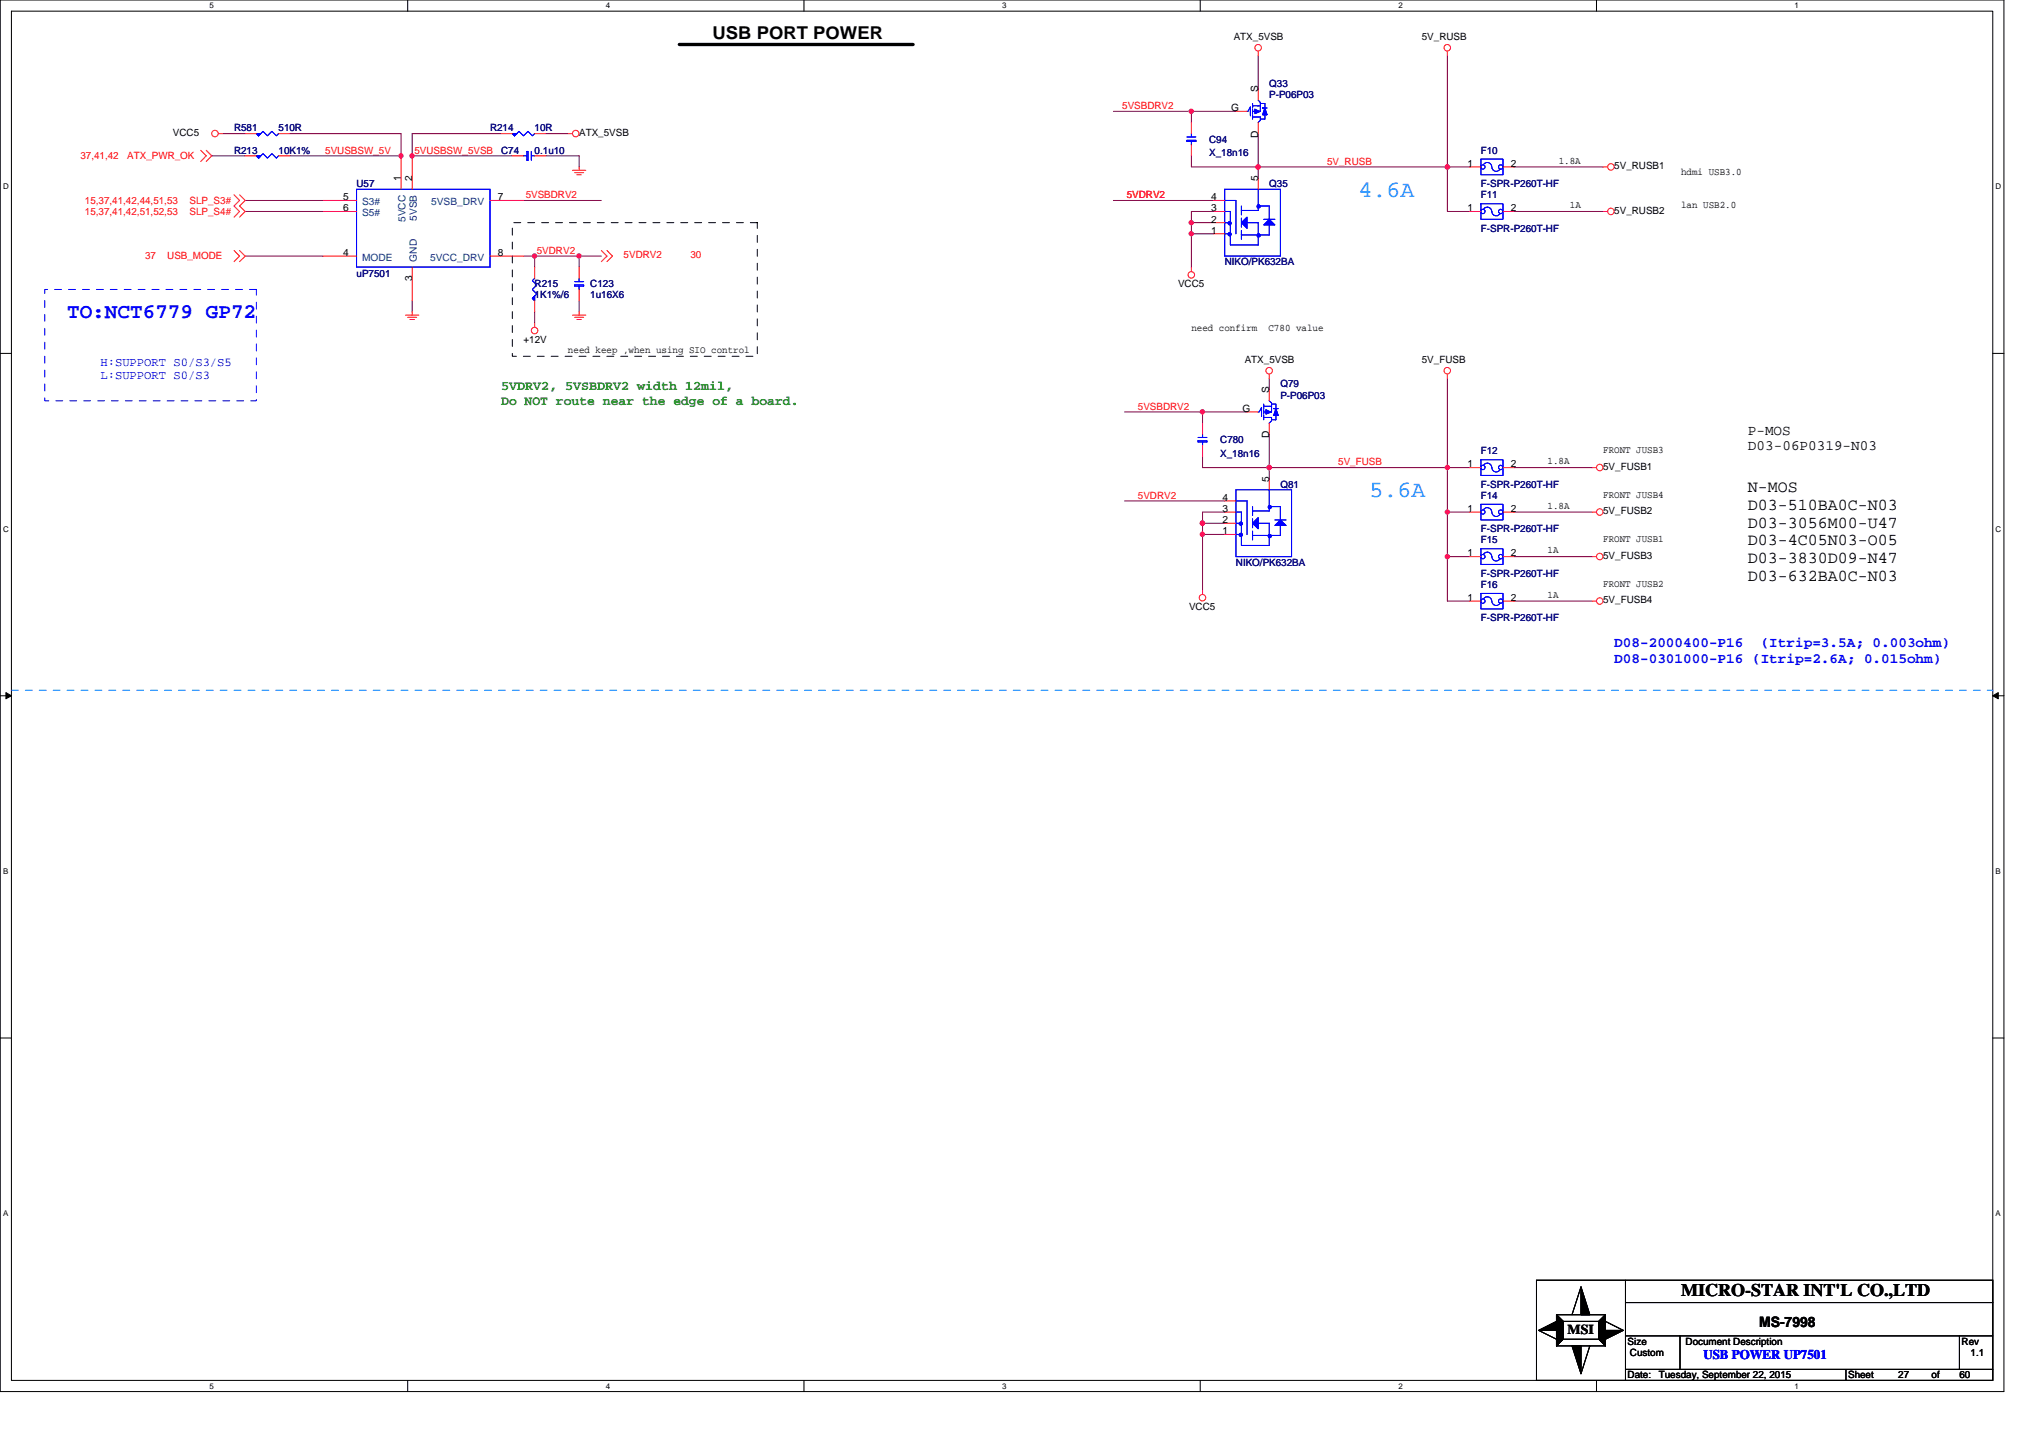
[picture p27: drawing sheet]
<svg xmlns="http://www.w3.org/2000/svg" width="297mm" height="210mm" viewBox="0 0 297 210" stroke-linecap="round" stroke-linejoin="round" font-family="sans-serif">
<defs><g id="words">
<g font-size="3.4" fill="#0080ff">
<text x="198.4" y="28.7">4.6A</text>
<text x="200" y="72.6">5.6A</text>
</g>
<text font-size="3.1" fill="#00f" x="9.8" y="46.5">TO:NCT6779 GP72</text>
<g font-size="2.6">
<text x="104.1" y="5.7">USB PORT POWER</text>
<text x="245.5" y="189.3">MICRO-STAR INT'L CO.,LTD</text>
</g>
<g font-size="2.4">
<text x="255.3" y="71.8">N-MOS</text>
<text x="255.3" y="74.4">D03-510BA0C-N03</text>
<text x="255.3" y="77">D03-3056M00-U47</text>
<text x="255.3" y="79.7">D03-4C05N03-O05</text>
<text x="255.3" y="82.3">D03-3830D09-N47</text>
<text x="255.3" y="84.9">D03-632BA0C-N03</text>
</g>
<g font-size="2.1">
<text x="255.3" y="63.5">P-MOS</text>
<text x="255.3" y="65.7">D03-06P0319-N03</text>
<text x="256.9" y="193.8">MS-7998</text>
</g>
<g font-size="2.1" fill="#00f">
<text x="235.8" y="94.4">D08-2000400-P16</text>
<text x="257.1" y="94.4">(Itrip=3.5A; 0.003ohm)</text>
<text x="235.8" y="96.8">D08-0301000-P16 (Itrip=2.6A; 0.015ohm)</text>
</g>
<text font-size="2" x="228.9" y="194.8">MSI</text>
<g font-size="1.9" fill="#008000">
<text x="73.2" y="56.9">5VDRV2, 5VSBDRV2 width 12mil,</text>
<text x="73.2" y="59.1">Do NOT route near the edge of a board.</text>
</g>
<text font-size="1.9" fill="#00f" x="248.8" y="198.5">USB POWER UP7501</text>
<g font-size="1.8" fill="#00f">
<text x="14.7" y="53.4">H:SUPPORT S0/S3/S5</text>
<text x="14.7" y="55.3">L:SUPPORT S0/S3</text>
</g>
<g font-size="1.5">
<text x="180.2" y="5.9">ATX_5VSB</text>
<text x="207.6" y="5.9">5V_RUSB</text>
<text x="179.8" y="16.2">G</text>
<text x="183.7" y="13.5" transform="rotate(-90 183.7 13.5)">S</text>
<text x="25.2" y="19.9">VCC5</text>
<text x="84.6" y="19.9">ATX_5VSB</text>
<text x="183.7" y="20.1" transform="rotate(-90 183.7 20.1)">D</text>
<text x="227.6" y="23.9">1.8A</text>
<text x="50.1" y="29.3">5</text>
<text x="58.5" y="26.5" transform="rotate(-90 58.5 26.5)">1</text>
<text x="60.2" y="26.5" transform="rotate(-90 60.2 26.5)">2</text>
<text x="72.7" y="29.3">7</text>
<text x="176.9" y="29.3">4</text>
<text x="183.7" y="26.5" transform="rotate(-90 183.7 26.5)">5</text>
<text x="214.3" y="24.4">1</text>
<text x="220.6" y="24.4">2</text>
<text x="235.8" y="24.7">5V_RUSB1</text>
<text x="245.5" y="25.5">hdmi USB3.0</text>
<text x="50.1" y="30.9">6</text>
<text x="176.9" y="32.5">2</text>
<text x="176.9" y="30.9">3</text>
<text x="176.9" y="34.1">1</text>
<text x="214.3" y="30.9">1</text>
<text x="220.6" y="30.9">2</text>
<text x="229.3" y="30.4">1A</text>
<text x="235.8" y="31.2">5V_RUSB2</text>
<text x="245.5" y="30.4">lan USB2.0</text>
<text x="50.1" y="37.4">4</text>
<text x="60.2" y="41" transform="rotate(-90 60.2 41)">3</text>
<text x="72.7" y="37.4">8</text>
<text x="172" y="42">VCC5</text>
<text x="76.5" y="50.1">+12V</text>
<text x="82.9" y="51.6">need keep ,when using SIO control</text>
<text x="174" y="48.3">need confirm</text>
<text x="181.8" y="53">ATX_5VSB</text>
<text x="185.2" y="48.3">C780 value</text>
<text x="207.6" y="53">5V_FUSB</text>
<text x="185.3" y="57.4" transform="rotate(-90 185.3 57.4)">S</text>
<text x="181.4" y="60.1">G</text>
<text x="185.3" y="64" transform="rotate(-90 185.3 64)">D</text>
<text x="185.3" y="70.4" transform="rotate(-90 185.3 70.4)">5</text>
<text x="214.3" y="68.3">1</text>
<text x="220.6" y="68.3">2</text>
<text x="226" y="67.8">1.8A</text>
<text x="234.1" y="68.6">5V_FUSB1</text>
<text x="234.1" y="66.2">FRONT JUSB3</text>
<text x="178.5" y="76.4">2</text>
<text x="178.5" y="74.8">3</text>
<text x="178.5" y="73.1">4</text>
<text x="214.3" y="74.8">1</text>
<text x="220.6" y="74.8">2</text>
<text x="226" y="74.3">1.8A</text>
<text x="234.1" y="75.1">5V_FUSB2</text>
<text x="234.1" y="72.7">FRONT JUSB4</text>
<text x="178.5" y="78">1</text>
<text x="214.3" y="81.3">1</text>
<text x="220.6" y="81.3">2</text>
<text x="226" y="80.8">1A</text>
<text x="234.1" y="81.6">5V_FUSB3</text>
<text x="234.1" y="79.2">FRONT JUSB1</text>
<text x="173.6" y="89.1">VCC5</text>
<text x="214.3" y="87.8">1</text>
<text x="220.6" y="87.8">2</text>
<text x="226" y="87.3">1A</text>
<text x="234.1" y="88.1">5V_FUSB4</text>
<text x="234.1" y="85.7">FRONT JUSB2</text>
<text x="237.7" y="196.4">Size</text>
<text x="246.2" y="196.4">Document Description</text>
<text x="286.5" y="196.4">Rev</text>
<text x="237.7" y="201.3">Date:</text>
<text x="238" y="198">Custom</text>
<text x="242.2" y="201.3">Tuesday, September 22, 2015</text>
<text x="269.9" y="201.3">Sheet</text>
<text x="277.2" y="201.3">27</text>
<text x="282.1" y="201.3">of</text>
<text x="286.1" y="201.3">60</text>
<text x="287.8" y="198">1.1</text>
</g>
<g font-size="1.5" fill="#f00">
<text x="163.9" y="15.9">5VSBDRV2</text>
<text x="11.7" y="23.3">37,41,42</text>
<text x="18.6" y="23.3">ATX_PWR_OK</text>
<text x="47.5" y="22.4">5VUSBSW_5V</text>
<text x="60.5" y="22.4">5VUSBSW_5VSB</text>
<text x="12.4" y="29.8">15,37,41,42,44,51,53</text>
<text x="27.7" y="29.8">SLP_S3#</text>
<text x="76.8" y="29">5VSBDRV2</text>
<text x="164.5" y="29">5VDRV2</text>
<text x="193.8" y="24.1">5V_RUSB</text>
<text x="12.4" y="31.4">15,37,41,42,51,52,53</text>
<text x="27.7" y="31.4">SLP_S4#</text>
<text x="21.2" y="37.9">37</text>
<text x="24.4" y="37.9">USB_MODE</text>
<text x="78.4" y="37.1">5VDRV2</text>
<text x="91.1" y="37.7">5VDRV2</text>
<text x="100.8" y="37.7">30</text>
<text x="166.2" y="59.8">5VSBDRV2</text>
<text x="195.4" y="68">5V_FUSB</text>
<text x="166.2" y="72.8">5VDRV2</text>
</g>
<g font-size="1.5" fill="#000080">
<text x="185.4" y="12.7">Q33</text>
<text x="185.4" y="14.3">P-P06P03</text>
<text x="34.2" y="19.2">R581</text>
<text x="34.2" y="22.5">R213</text>
<text x="40.7" y="19.2">510R</text>
<text x="40.7" y="22.5">10K1%</text>
<text x="71.6" y="19.2">R214</text>
<text x="73.2" y="22.5">C74</text>
<text x="78.1" y="22.5">0.1u10</text>
<text x="78.1" y="19.2">10R</text>
<text x="176.6" y="20.8">C94</text>
<text x="176.6" y="22.8">X_18n16</text>
<text x="216.3" y="22.5">F10</text>
<text x="52.1" y="27.3">U57</text>
<text x="185.4" y="27.3">Q35</text>
<text x="216.3" y="29">F11</text>
<text x="216.3" y="27.3">F-SPR-P260T-HF</text>
<text x="216.3" y="33.8">F-SPR-P260T-HF</text>
<text x="52.1" y="40.5">uP7501</text>
<text x="78.1" y="42">R215</text>
<text x="86.2" y="42">C123</text>
<text x="178.9" y="38.7">NIKO/PK632BA</text>
<text x="78.1" y="43.6">1K1%/6</text>
<text x="86.2" y="43.6">1u16X6</text>
<text x="187" y="56.6">Q79</text>
<text x="187" y="58.2">P-P06P03</text>
<text x="178.2" y="64.7">C780</text>
<text x="178.2" y="66.7">X_18n16</text>
<text x="187" y="71.2">Q81</text>
<text x="216.3" y="66.3">F12</text>
<text x="216.3" y="71.2">F-SPR-P260T-HF</text>
<text x="216.3" y="72.8">F14</text>
<text x="216.3" y="77.7">F-SPR-P260T-HF</text>
<text x="180.5" y="82.6">NIKO/PK632BA</text>
<text x="216.3" y="79.4">F15</text>
<text x="216.3" y="84.2">F-SPR-P260T-HF</text>
<text x="216.3" y="85.9">F16</text>
<text x="216.3" y="90.7">F-SPR-P260T-HF</text>
</g>
<g font-size="1.5" fill="#004080">
<text x="52.9" y="29.9">S3#</text>
<text x="63" y="29.9">5VSB_DRV</text>
<text x="52.9" y="31.5">S5#</text>
<text x="59.2" y="32.4" transform="rotate(-90 59.2 32.4)">5VCC</text>
<text x="60.9" y="32.3" transform="rotate(-90 60.9 32.3)">5VSB</text>
<text x="52.9" y="38.1">MODE</text>
<text x="60.9" y="38.2" transform="rotate(-90 60.9 38.2)">GND</text>
<text x="62.8" y="38.1">5VCC_DRV</text>
</g>
<g font-size="1.2">
<text x="30.6" y="1.2">5</text>
<text x="88.5" y="1.2">4</text>
<text x="146.3" y="1.2">3</text>
<text x="204.2" y="1.2">2</text>
<text x="262.1" y="1.2">1</text>
<text x=".5" y="27.6">D</text>
<text x="291.4" y="27.6">D</text>
<text x=".5" y="77.6">C</text>
<text x="291.4" y="77.6">C</text>
<text x=".5" y="127.6">B</text>
<text x="291.4" y="127.6">B</text>
<text x=".5" y="177.6">A</text>
<text x="291.4" y="177.6">A</text>
<text x="30.6" y="202.8">5</text>
<text x="88.5" y="202.8">4</text>
<text x="146.3" y="202.8">3</text>
<text x="204.2" y="202.8">2</text>
<text x="262.1" y="202.8">1</text>
</g>
</g></defs>
<path d="M0 0h292.6v203.2h-292.6zM1.7 1.6h289.3v200h-289.3z" fill="none" stroke="#000" stroke-width=".15"/>
<g fill="#fff">
<path d="M30.6 .2h.6v1.3h-.6z"/>
<path d="M30.6 201.8h.6v1.3h-.6z"/>
</g>
<path d="M59.5 0v1.6M59.5 201.6v1.6" fill="none" stroke="#000" stroke-width=".15"/>
<g fill="#fff">
<path d="M88.5 .2h.6v1.3h-.6z"/>
<path d="M88.5 201.8h.6v1.3h-.6z"/>
</g>
<path d="M117.4 0v1.6M117.4 201.6v1.6" fill="none" stroke="#000" stroke-width=".15"/>
<g fill="#fff">
<path d="M146.3 .2h.7v1.3h-.7z"/>
<path d="M146.3 201.8h.7v1.3h-.7z"/>
</g>
<path d="M175.3 0v1.6M175.3 201.6v1.6" fill="none" stroke="#000" stroke-width=".15"/>
<g fill="#fff">
<path d="M204.2 .2h.6v1.3h-.6z"/>
<path d="M204.2 201.8h.6v1.3h-.6z"/>
</g>
<path d="M233.1 0v1.6M233.1 201.6v1.6" fill="none" stroke="#000" stroke-width=".15"/>
<g fill="#fff">
<path d="M262.1 .2h.6v1.3h-.6z"/>
<path d="M262.1 201.8h.6v1.3h-.6z"/>
<path d="M.5 26.6h.8v1.3h-.8z"/>
<path d="M291.4 26.6h.9v1.3h-.9z"/>
<path d="M.5 76.6h.8v1.3h-.8z"/>
<path d="M291.4 76.6h.9v1.3h-.9z"/>
</g>
<path d="M0 51.6h1.7M291 51.6h1.6" fill="none" stroke="#000" stroke-width=".15"/>
<g fill="#fff">
<path d="M.5 126.6h.7v1.3h-.7z"/>
<path d="M291.4 126.6h.8v1.3h-.8z"/>
</g>
<path d="M0 101.6h1.7M291 101.6h1.6" fill="none" stroke="#000" stroke-width=".15"/>
<path d="M.9 101.1l.8 .5-.8 .4zM291 101.6l.8-.5v.9z" fill="#000" stroke="#000" stroke-width=".15"/>
<g fill="#fff">
<path d="M.5 176.6h.7v1.2h-.7z"/>
<path d="M291.4 176.6h.8v1.2h-.8z"/>
</g>
<g fill="none" stroke="#000" stroke-width=".15">
<path d="M0 151.6h1.7M291 151.6h1.6M224.4 186.9h66.6v14.7h-66.6zM224.7 194.3l2.6 1.3M227.3 192h7.2v4.5h-7.2zM227.3 192l1 1M228.3 193h5.2v2.6h-5.2zM228.3 195.6l-1 .9M230.9 187.9l-1.3 4.1M232.2 196.5l-1.3 4.1M233.5 195.6l1 .9M234.5 193l2.6 1.3"/>
<path d="M234.5 192l-1 1M237.4 190.2h53.6M237.4 186.9v14.7M237.4 200h53.6M237.4 195.1h53.6M245.3 195.1v4.9M269.6 200v1.6M286.1 195.1v4.9"/>
</g>
<g fill="none" stroke="#800040" stroke-width=".15">
<path d="M32.6 19.5h3.2M42.3 19.5h16.3v3.3h-16.3M73.2 19.5h-13v3.3h14.6M79.7 19.5h3.2M162.6 16.3h11.4M174 16.3h6.5M174 16.3v1.6M183.7 8.1v4.9M183.7 19.5v4.9M211.4 8.1v16.3M30.9 22.8h4.9M35.8 37.4h11.4"/>
<path d="M35.8 30.9h11.4M35.8 29.3h11.4M76.5 37.4h1.6v1.6M76.5 29.3h11.3M78.1 37.4h6.5M79.7 22.8h4.9v1.6M84.6 37.4h3.2M84.6 37.4v1.6M162.6 29.3h14.6M174 22.8v1.6h9.7M174 34.1h3.2M174 32.5h3.2"/>
<path d="M174 32.5v1.6M174 34.1v4.9M177.2 30.9h-3.2v1.6M183.7 24.4v1.6M183.7 24.4h27.7M211.4 24.4h3.2M211.4 24.4v6.5h3.2M221.1 24.4h13M221.1 30.9h13M60.2 43.9v1.6M78.1 45.5v1.6M84.6 43.9v1.6"/>
<path d="M185.4 55.3v1.6M211.4 55.3v19.5M164.2 73.2h14.7M164.2 60.2h11.4M175.6 60.2h6.5M175.6 60.2v1.6M175.6 78v8.2M175.6 78h3.3M175.6 76.4h3.3M175.6 66.7v1.6h9.8M175.6 76.4v1.6M178.9 74.8h-3.3v1.6"/>
<path d="M185.4 68.3h29.2M185.4 68.3v1.6M185.4 63.4v4.9M211.4 74.8h3.2M211.4 74.8v6.5M221.1 74.8h11.4M221.1 68.3h11.4M211.4 81.3h3.2M211.4 81.3v6.5h3.2M221.1 81.3h11.4M221.1 87.8h11.4"/>
</g>
<g fill="#f0f" stroke="#f0f" stroke-width=".15">
<circle cx="175.6" cy="76.4" r=".32"/>
<circle cx="185.4" cy="68.3" r=".32"/>
<circle cx="175.6" cy="78" r=".32"/>
<circle cx="175.6" cy="60.1" r=".32"/>
<circle cx="60.2" cy="22.8" r=".32"/>
<circle cx="58.5" cy="22.8" r=".32"/>
<circle cx="84.6" cy="37.4" r=".32"/>
<circle cx="78.1" cy="37.4" r=".32"/>
<circle cx="211.4" cy="68.3" r=".32"/>
<circle cx="211.4" cy="24.4" r=".32"/>
<circle cx="183.7" cy="24.4" r=".32"/>
<circle cx="174" cy="16.3" r=".32"/>
<circle cx="174" cy="34.1" r=".31"/>
<circle cx="174" cy="32.5" r=".32"/>
<circle cx="211.4" cy="74.8" r=".31"/>
<circle cx="211.4" cy="81.3" r=".32"/>
</g>
<g fill="none" stroke="#f00" stroke-width=".15">
<path d="M31.9 19.5h.7M35.8 19.5h1.6M40.7 19.5h1.6M73.2 19.5h1.6M78.1 19.5h1.6M82.9 19.5h.7M174 17.9v1.6M180.5 16.3h1.6M183.7 7.5v.6M183.7 13v1.6M183.7 17.9v1.6M211.4 7.5v.6"/>
<path d="M29.3 21.9l.8 .9-.8 .8M30.1 21.9l.8 .9-.8 .8M34.2 28.4l.8 .9-.8 .8 .8 .8-.8 .8M34.2 36.6l.8 .8-.8 .8M35 28.4l.8 .9-.8 .8 .8 .8-.8 .8M35 36.6l.8 .8-.8 .8M35.8 22.8h1.6M40.7 22.8h1.6M47.2 30.9h4.9M47.2 37.4h4.9M47.2 29.3h4.9M58.6 22.8v4.8"/>
<path d="M60.2 22.8v4.8M60.2 39v4.9M71.6 37.4h4.9M71.6 29.3h4.9M74.8 22.8h1.7M78.1 22.8h1.6M78.1 39v1.6M83.6 24.9h2M83.9 25.2h1.3M84.2 25.5h.7M84.6 24.4v.5M84.6 39v1.6"/>
<path d="M87.8 36.6l.8 .8-.8 .8M88.6 36.6l.8 .8-.8 .8M174 39v.7M174 21.1v1.7M177.2 30.9h1.7M177.2 29.3h1.7M177.2 32.5h1.7M177.2 34.1h1.7M183.7 26v1.6M214.6 30.9h1.7M214.6 24.4h1.7M219.5 30.9h1.6"/>
<path d="M219.5 24.4h1.6M234.1 24.4h.7M234.1 30.9h.7M59.2 46h2M59.5 46.3h1.4M59.9 46.7h.6M60.2 45.5v.5M78.1 47.1v.7M78.1 43.9v1.6M83.6 46h2M83.9 46.3h1.3M84.2 46.7h.7"/>
<path d="M84.6 45.5v.5M84.6 42.3v1.6M185.4 54.6v.7M185.4 56.9v1.6M211.4 54.6v.7M175.6 61.8v1.6M175.6 65v1.7M178.9 76.4h1.6M178.9 74.8h1.6M178.9 73.2h1.6M178.9 78h1.6M182.1 60.2h1.6"/>
<path d="M185.4 61.8v1.6M185.4 69.9v1.6M214.6 68.3h1.7M214.6 74.8h1.7M219.5 68.3h1.6M219.5 74.8h1.6M232.5 74.8h.6M232.5 68.3h.6M175.6 86.2v.6M214.6 81.3h1.7M214.6 87.8h1.7M219.5 81.3h1.6"/>
<path d="M219.5 87.8h1.6M232.5 81.3h.6M232.5 87.8h.6"/>
<circle cx="31.4" cy="19.5" r=".48"/>
<circle cx="84.1" cy="19.5" r=".48"/>
<circle cx="183.7" cy="7" r=".48"/>
<circle cx="211.4" cy="7" r=".48"/>
<circle cx="235.3" cy="24.4" r=".48"/>
<circle cx="235.3" cy="30.9" r=".48"/>
<circle cx="78.1" cy="48.3" r=".48"/>
<circle cx="174" cy="40.1" r=".48"/>
<circle cx="185.3" cy="54.1" r=".48"/>
<circle cx="211.4" cy="54.1" r=".48"/>
<circle cx="233.6" cy="68.3" r=".48"/>
<circle cx="233.6" cy="74.8" r=".48"/>
<circle cx="175.6" cy="87.3" r=".48"/>
<circle cx="233.6" cy="87.8" r=".48"/>
<circle cx="233.6" cy="81.3" r=".48"/>
</g>
<g fill="#000" stroke="#000" stroke-width=".15">
<path d="M224.7 194.3l2.6-1.3v1.3zM230.9 187.9l1.3 4.1h-1.3zM234.5 194.3h2.6l-2.6 1.3zM229.6 196.5h1.3v4.1z"/>
<path d="M227.3 192l1 1v2.6l-1 .9z" fill-rule="evenodd"/>
<path d="M227.3 192l1 1v2.6l-1 .9z" fill-rule="evenodd"/>
<path d="M227.3 192l1 1v2.6l-1 .9z" fill-rule="evenodd"/>
<path d="M234.5 192v4.5l-1-.9v-2.6z" fill-rule="evenodd"/>
<path d="M234.5 192v4.5l-1-.9v-2.6z" fill-rule="evenodd"/>
<path d="M234.5 192v4.5l-1-.9v-2.6z" fill-rule="evenodd"/>
</g>
<path d="M99.2 6.5h34.1" fill="none" stroke="#000" stroke-width=".49"/>
<path d="M74.8 32.5h35.8v19.5h-35.8z" fill="none" stroke="#000" stroke-width=".15" stroke-dasharray="1 1 1 1 1 1 1 1"/>
<path d="M6.5 42.3h30.9v16.2h-30.9z" fill="none" stroke="#00f" stroke-width=".15" stroke-dasharray="1 1 1 1 1 1 1 1"/>
<path d="M1.7 100.8h289.3M291 100.8h.1" fill="none" stroke="#0080ff" stroke-width=".15" stroke-dasharray="1 1 1 1 1 1 1 1"/>
<g fill="none" stroke="#00f" stroke-width=".15">
<path d="M37.4 19.5l.4 .3 .6-.6 .6 .6 .7-.6 .7 .6 .3-.3M74.8 19.5l.3 .3 .7-.6 .7 .6 .6-.6 .6 .6 .4-.3M174 19.5v.5M182.1 16.3h.2l.3-.7v1.3M182.9 17.1h1.2v.5l-.4 .3M182.9 15.5h1.2M182.9 16.7v.7M182.9 15.1v.7M182.9 15.9v.7M183.7 14.6l.4 .4v1.3h-1.2M184.1 15.1h.6v2.3h-.6M184.4 16.7h.6z"/>
<path d="M184.7 15.8h.3M37.4 22.8l.4 .3 .6-.7 .6 .7 .7-.7 .7 .7 .3-.3M52.1 27.6h19.5v11.4h-19.5zM76.5 22.8h.4M76.9 22.1h.2v1.3h-.2zM77.6 22.1v1.3M77.6 22.8h.5M173.3 20.5h1.3v.2h-1.3zM173.3 20h1.3M174 20.7v.4M178.9 27.6h8.1v9.8h-8.1zM178.9 29.3h1.6v4.8"/>
<path d="M178.9 32.5h.8M178.9 30.9h.8v1.6M178.9 34.1h.8M179.7 32.5v3.3h4v-3.3h-1.8M181.3 30.1v1.3M181.3 31.9v1.3M181.3 33.7v1.2M183.7 27.6v3.1h-2.4M183.7 30.1h1.7v1.9M184.5 32h1.7M185.4 32.9v1.4h-4.1M216.3 29.8h3.2v2.2h-3.2z"/>
<path d="M216.3 23.2h3.2v2.3h-3.2zM216.7 24a.65 .65 0 0 1 .7-.2 .65 .65 0 0 1 .4 .6 .65 .65 0 0 0 .5 .6 .65 .65 0 0 0 .8-.3M216.7 30.5a.71 .71 0 0 1 .8-.1 .71 .71 0 0 1 .4 .7 .63 .63 0 0 0 .6 .4 .63 .63 0 0 0 .6-.3M78.1 40.6l-.4 .4 .7 .6-.7 .7 .7 .6-.7 .7 .4 .3M83.9 41.1h1.3M83.9 41.6h1.3v.2h-1.3zM84.6 41.8v.5M84.6 40.6v.5M184.5 59.3h1.2M184.5 59v.7M184.5 59.8v.7M185.4 58.5l.3 .3v1.4h-1.2"/>
<path d="M185.7 59h.6v2.3h-.6M186.3 59.7h.4M175 64.4h1.3v.1h-1.3zM175 63.9h1.3M175.6 64.5v.5M175.6 63.4v.5M180.5 73.2h1.6v4.8M180.5 76.4h.8M180.5 74.8h.8v1.6M180.5 78h.8M180.5 71.5h8.1v9.8h-8.1zM181.3 76.4v3.3h4.1v-3.3h-1.8"/>
<path d="M182.9 74v1.3M182.9 75.8v1.3M182.9 77.6v1.2M183.7 60.2h.2l.3-.7v1.3M184.5 61h1.2v.4l-.3 .4M184.5 60.6v.7M185.4 71.5v3.1h-2.5M185.4 74h1.6v1.9M186 60.6h.7zM186.2 75.9h1.6M187 76.7v1.5h-4.1M216.3 67.1h3.2v2.3h-3.2z"/>
<path d="M216.3 73.6h3.2v2.3h-3.2zM216.7 74.4a.65 .65 0 0 1 .7-.2 .65 .65 0 0 1 .4 .6 .64 .64 0 0 0 .5 .6 .64 .64 0 0 0 .8-.4M216.7 67.9a.64 .64 0 0 1 .7-.2 .64 .64 0 0 1 .4 .6 .64 .64 0 0 0 .5 .6 .64 .64 0 0 0 .8-.4M216.3 80.1h3.2v2.3h-3.2zM216.3 86.7h3.2v2.2h-3.2zM216.7 80.9a.65 .65 0 0 1 .7-.2 .65 .65 0 0 1 .4 .6 .65 .65 0 0 0 .5 .6 .65 .65 0 0 0 .8-.3M216.7 87.4a.71 .71 0 0 1 .8-.2 .71 .71 0 0 1 .4 .8 .63 .63 0 0 0 .6 .4 .63 .63 0 0 0 .6-.3"/>
<circle cx="216.6" cy="30.9" r=".32"/>
<circle cx="216.6" cy="24.4" r=".32"/>
<circle cx="219.2" cy="30.9" r=".32"/>
<circle cx="219.2" cy="24.4" r=".32"/>
<circle cx="216.6" cy="68.3" r=".32"/>
<circle cx="216.6" cy="74.8" r=".31"/>
<circle cx="219.2" cy="68.3" r=".32"/>
<circle cx="219.2" cy="74.8" r=".31"/>
<circle cx="216.6" cy="87.8" r=".32"/>
<circle cx="216.6" cy="81.3" r=".32"/>
<circle cx="219.2" cy="81.3" r=".32"/>
<circle cx="219.2" cy="87.8" r=".32"/>
</g>
<g fill="#00f" stroke="#00f" stroke-width=".15">
<path d="M183.7 75.6v1.6l-.8-.8z"/>
<path d="M187 75.9l.8 .8h-1.6z"/>
<path d="M181.3 32.5l.8-.8v1.6z"/>
<path d="M185.4 32l.8 .9h-1.7z"/>
<path d="M77.7 43.6l.4-.4v.7l-.4-.3 .4-.4z" fill-rule="evenodd"/>
<path d="M77.7 43.6l.4-.4v.7l-.4-.3 .4-.4z" fill-rule="evenodd"/>
<path d="M37.4 19.5h.7l-.3 .3 .3-.3-.3 .3z" fill-rule="evenodd"/>
<path d="M37.4 19.5h.7l-.3 .3 .3-.3-.3 .3z" fill-rule="evenodd"/>
<path d="M74.8 19.5h.7l-.4 .3 .4-.3-.4 .3z" fill-rule="evenodd"/>
<path d="M74.8 19.5h.7l-.4 .3 .4-.3-.4 .3z" fill-rule="evenodd"/>
<path d="M183.3 15.9l.8 .4-.8 .3z" fill-rule="evenodd"/>
<path d="M184.4 15.8h.3l.3 .9h-.6l.3-.9z" fill-rule="evenodd"/>
<path d="M183.3 15.9l.8 .4-.8 .3z" fill-rule="evenodd"/>
<path d="M184.4 15.8h.3l.3 .9h-.6l.3-.9z" fill-rule="evenodd"/>
<path d="M184.9 59.8l.8 .4-.8 .3z" fill-rule="evenodd"/>
<path d="M186 59.7h.3l.4 .9h-.7l.3-.9z" fill-rule="evenodd"/>
<path d="M184.9 59.8l.8 .4-.8 .3z" fill-rule="evenodd"/>
<path d="M186 59.7h.3l.4 .9h-.7l.3-.9z" fill-rule="evenodd"/>
<path d="M37.4 22.8h.7l-.3 .3 .3-.3-.3 .3z" fill-rule="evenodd"/>
<path d="M37.4 22.8h.7l-.3 .3 .3-.3-.3 .3z" fill-rule="evenodd"/>
<circle cx="185.4" cy="74" r=".23"/>
<circle cx="181.2" cy="76.5" r=".23"/>
<circle cx="181.2" cy="78.1" r=".23"/>
<circle cx="185.4" cy="78.3" r=".23"/>
<circle cx="183.8" cy="30.1" r=".23"/>
<circle cx="179.6" cy="32.6" r=".23"/>
<circle cx="179.6" cy="34.2" r=".23"/>
<circle cx="183.8" cy="34.4" r=".23"/>
</g>
<use href="#words"/>
</svg>
